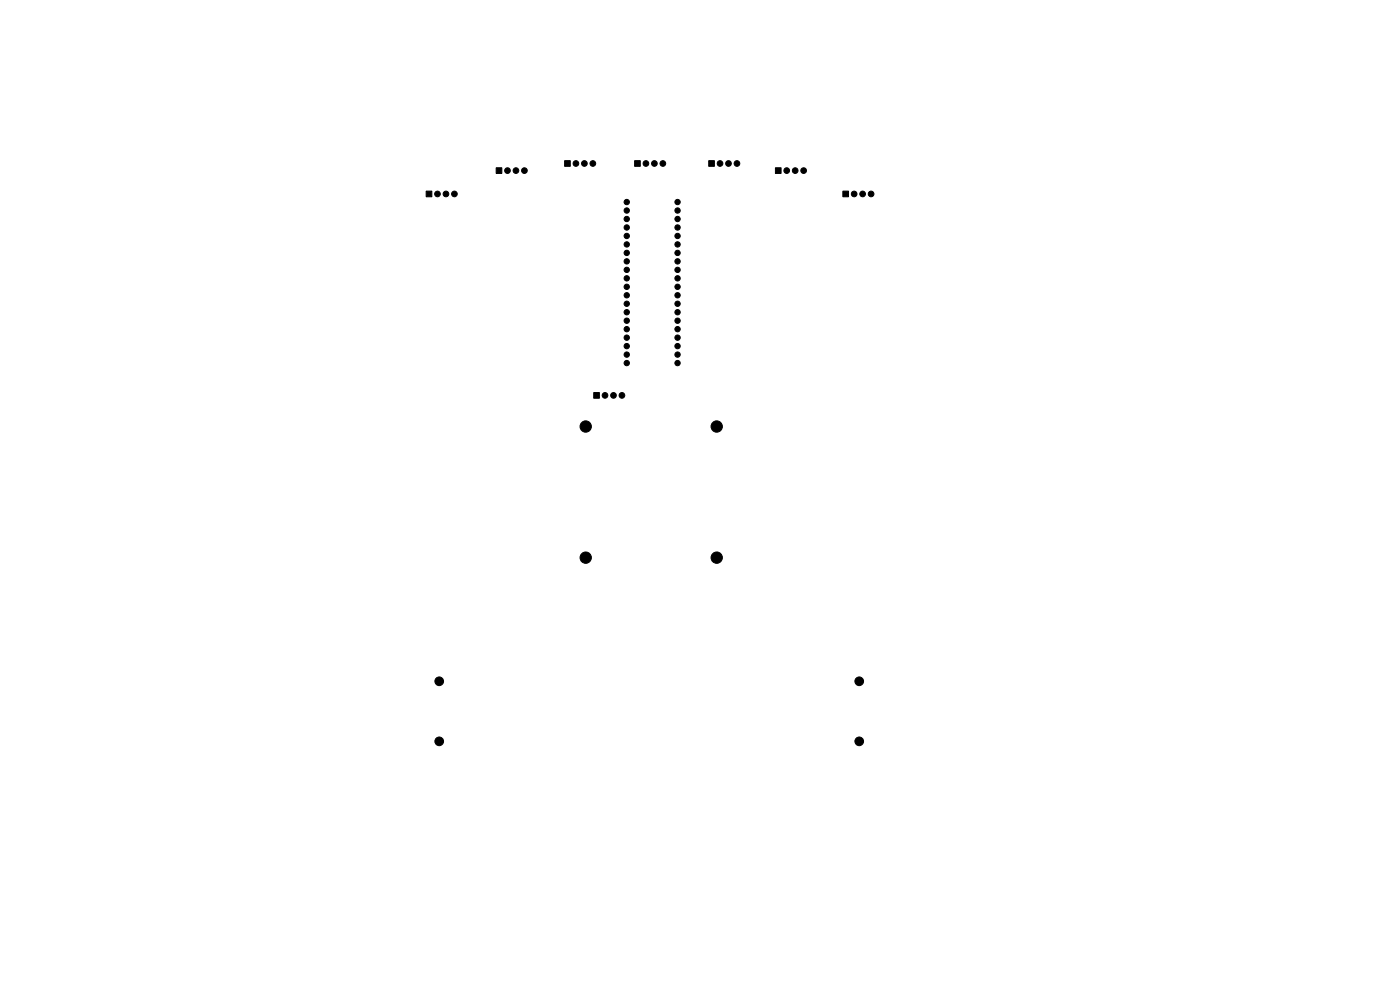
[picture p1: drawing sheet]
<svg xmlns="http://www.w3.org/2000/svg" width="420mm" height="297mm" viewBox="0 0 420 297" stroke-linecap="round" stroke-linejoin="round" font-family="sans-serif">
<g fill="#000" stroke="#000" stroke-width=".3">
<path d="M127.8 57.3h1.7v1.7h-1.7zM148.9 50.3h1.6v1.7h-1.6zM169.4 48.2h1.7v1.7h-1.7zM190.4 48.2h1.7v1.7h-1.7zM212.6 48.2h1.7v1.7h-1.7zM232.6 50.3h1.7v1.7h-1.7zM252.8 57.3h1.8v1.7h-1.8zM178.1 117.7h1.7v1.6h-1.7z"/>
<circle cx="131.2" cy="58.1" r=".85"/>
<circle cx="133.8" cy="58.1" r=".85"/>
<circle cx="136.3" cy="58.1" r=".85"/>
<circle cx="152.2" cy="51.1" r=".85"/>
<circle cx="154.8" cy="51.1" r=".85"/>
<circle cx="157.3" cy="51.1" r=".85"/>
<circle cx="172.8" cy="49" r=".85"/>
<circle cx="175.3" cy="49" r=".85"/>
<circle cx="177.8" cy="49" r=".85"/>
<circle cx="193.8" cy="49" r=".85"/>
<circle cx="196.3" cy="49" r=".85"/>
<circle cx="198.9" cy="49" r=".85"/>
<circle cx="216" cy="49" r=".85"/>
<circle cx="218.5" cy="49" r=".85"/>
<circle cx="221.1" cy="49" r=".85"/>
<circle cx="236" cy="51.1" r=".85"/>
<circle cx="238.6" cy="51.1" r=".85"/>
<circle cx="241.1" cy="51.1" r=".85"/>
<circle cx="256.2" cy="58.1" r=".85"/>
<circle cx="258.8" cy="58.1" r=".85"/>
<circle cx="261.3" cy="58.1" r=".85"/>
<circle cx="188" cy="78.3" r=".8"/>
<circle cx="188" cy="60.6" r=".8"/>
<circle cx="188" cy="65.6" r=".8"/>
<circle cx="188" cy="68.2" r=".8"/>
<circle cx="188" cy="70.7" r=".8"/>
<circle cx="188" cy="73.3" r=".8"/>
<circle cx="188" cy="75.8" r=".8"/>
<circle cx="188" cy="63.1" r=".8"/>
<circle cx="203.3" cy="73.3" r=".8"/>
<circle cx="203.3" cy="78.3" r=".8"/>
<circle cx="203.3" cy="68.2" r=".8"/>
<circle cx="203.3" cy="70.7" r=".8"/>
<circle cx="203.3" cy="65.6" r=".8"/>
<circle cx="203.3" cy="75.8" r=".8"/>
<circle cx="203.3" cy="60.6" r=".8"/>
<circle cx="203.3" cy="63.1" r=".8"/>
<circle cx="188" cy="86" r=".8"/>
<circle cx="188" cy="93.6" r=".8"/>
<circle cx="188" cy="88.5" r=".8"/>
<circle cx="188" cy="80.9" r=".8"/>
<circle cx="188" cy="91" r=".8"/>
<circle cx="188" cy="96.1" r=".8"/>
<circle cx="188" cy="83.4" r=".8"/>
<circle cx="188" cy="98.7" r=".8"/>
<circle cx="203.3" cy="91" r=".8"/>
<circle cx="203.3" cy="88.5" r=".8"/>
<circle cx="203.3" cy="80.9" r=".8"/>
<circle cx="203.3" cy="86" r=".8"/>
<circle cx="203.3" cy="93.6" r=".8"/>
<circle cx="203.3" cy="96.1" r=".8"/>
<circle cx="203.3" cy="83.4" r=".8"/>
<circle cx="203.3" cy="98.7" r=".8"/>
<circle cx="181.5" cy="118.5" r=".85"/>
<circle cx="184" cy="118.5" r=".85"/>
<circle cx="186.6" cy="118.5" r=".85"/>
<circle cx="188" cy="106.3" r=".8"/>
<circle cx="188" cy="103.7" r=".8"/>
<circle cx="188" cy="108.8" r=".8"/>
<circle cx="188" cy="101.2" r=".8"/>
<circle cx="203.3" cy="106.3" r=".8"/>
<circle cx="203.3" cy="103.7" r=".8"/>
<circle cx="203.3" cy="108.8" r=".8"/>
<circle cx="203.3" cy="101.2" r=".8"/>
<circle cx="175.7" cy="127.8" r="1.7"/>
<circle cx="215" cy="127.8" r="1.7"/>
<circle cx="175.7" cy="167.1" r="1.7"/>
<circle cx="215" cy="167.1" r="1.7"/>
<circle cx="131.8" cy="204.2" r="1.3"/>
<circle cx="257.8" cy="204.2" r="1.3"/>
<circle cx="131.8" cy="222.2" r="1.3"/>
<circle cx="257.8" cy="222.2" r="1.3"/>
</g>
</svg>
